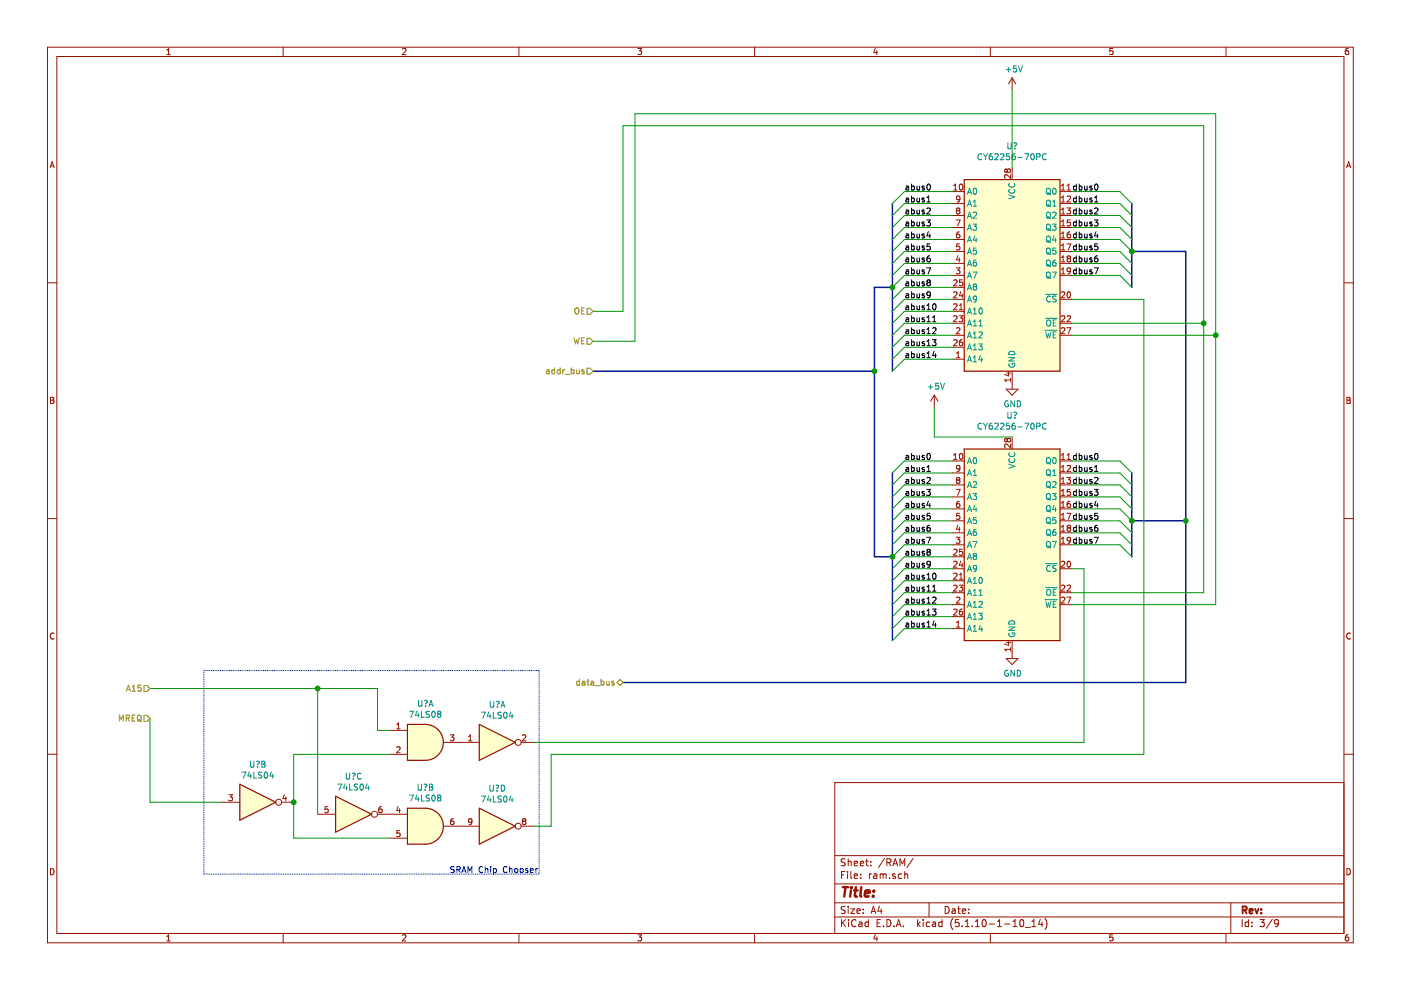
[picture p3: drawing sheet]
<svg xmlns="http://www.w3.org/2000/svg" width="297mm" height="210mm" viewBox="0 0 297 210" stroke-linecap="round" stroke-linejoin="round" font-family="sans-serif">
<path d="M.1 0h297v209.9h-297z" fill-rule="evenodd" fill="#fff" stroke="#fff" stroke-width=".21"/>
<g fill="none" stroke="#981200" stroke-width=".21">
<path d="M10.1 10h276.8v189.9h-276.8zM12.1 12h272.8v185.9h-272.8zM35.4 11.6h.7M35.4 10.6l.3-.3v1.3M60 10v2M85.3 10.4l.5-.1 .3 .3-.8 1h.8M110 10v2M135.3 10.3h.7l-.4 .5 .4 .1v.5l-.2 .2-.5-.2M160 10v2M185.6 10.2l-.3 .9h.8M185.9 10.7v.9M210 10v2"/>
<path d="M214.6 16.5v2.5M214.6 16.5l-.8 1.3M214.6 16.5l.8 1.3M235.9 10.3h-.6v.6l.6-.1v.6l-.1 .2-.5-.2M259.9 10v2M285.9 10.3h-.4l-.2 .3-.1 .7 .3 .3 .4-.2v-.6h-.4l-.3 .2M10.6 35.6l.5-1.3 .4 1.3M10.7 35.2h.7M202.2 39.4l.4-.4v1.3M203.5 39.1l.2-.1a.67 .67 0 0 1 .5 .7 .67 .67 0 0 1-.5 .6l-.3-.5zM213.6 36.1l.2-.3h.2l.3 .3-.1 .3-.2 .2-.3-.1-.1-.2M213.6 36.1l-.3-.3-.3 .3 .1 .4h.3l.2-.2"/>
<path d="M213.6 36.1v.2M214.3 37v.8l-1-.8-.3 .3 .1 .5M214.6 35.5v2.6M225 39.4l.4-.4v1.3M226.2 39.4l.4-.4v1.3M285.5 35.6l.4-1.3 .5 1.3M285.6 35.2h.6M10.1 60h2M201.9 40.6h2.5M201.9 43.2h2.5M201.9 45.7h2.5M201.9 48.2h2.5"/>
<path d="M201.9 50.8h2.5M201.9 53.3h2.5M201.9 55.9h2.5M201.9 58.4h2.5M202.2 40.3h.7M202.2 59.5l.5-.2 .2 .4-.8 .9h.8M202.7 46.6h.9l-.6 1.3M202.7 56.8h.8l-.4 .5 .3 .1 .1 .4-.2 .3-.6-.2M203 44.7l-.2 .2v.2l.2 .3 .4-.1 .1-.2v-.2l-.2-.2M203 44.7l-.2-.3 .2-.3h.3l.2 .3-.2 .3M203 44.7h.3M203.1 54.2l-.3 .9h.8"/>
<path d="M203.4 54.7v.8M203.4 49.2h-.2a.79 .79 0 0 0-.2 1.2h.4l.1-.5-.2-.2h-.3l-.2 .2M203.4 51.7h-.5l-.1 .6 .5-.1 .2 .3v.3l-.2 .2-.5-.1M203.5 42.1l-.2 .2h-.4l-.1-.2 .1-.4 .4-.1 .2 .2-.2 .9-.4 .1M204.1 59.3h-.7v.6l.5-.1 .2 .3v.3l-.2 .2-.5-.1M224.7 40.6h2.6M224.7 43.2h2.6M224.7 45.7h2.6M224.7 48.2h2.6M224.7 50.8h2.6M224.7 53.3h2.6M224.7 55.9h2.6"/>
<path d="M224.7 58.4h2.6M225 40.3h.8M225 41.9l.4-.3v1.2M225 44.5l.4-.4v1.3M225 47l.4-.4v1.3M225 49.5l.4-.3v1.2M225 52.1l.4-.4v1.3M225 54.6l.4-.3v1.2M225 57.1l.4-.3v1.3M225 42.8h.8M225 45.4h.8M225 47.9h.8"/>
<path d="M225 50.4h.8M225 53h.8M225 55.5h.8M225 58.1h.8M226.2 44.1h.8l-.4 .5 .3 .1 .1 .4-.3 .3-.5-.2M226.2 51.7h.8l-.5 1.3M226.2 40.3h.8M226.2 41.7l.5-.1 .3 .3-.8 .9h.8M226.5 54.8l-.3-.2 .3-.3h.2l.3 .2-.3 .3M226.5 54.8l-.3 .2 .1 .4 .2 .1h.4l.1-.2v-.3l-.3-.2M226.5 54.8h.2M226.9 49.2l-.5 .1-.2 .4 .1 .6 .6 .1 .1-.2-.1-.5h-.4l-.3 .2"/>
<path d="M226.9 46.6h-.6l-.1 .6 .5-.1 .3 .3v.3l-.3 .2-.5-.1M227 57.4l-.3 .2-.3-.1-.1-.6 .4-.1 .3 .2-.1 .8-.2 .2-.3 .1M284.9 60h2M201.9 76.2h2.5M201.9 71.1h2.5M201.9 63.5h2.5M201.9 66h2.5M201.9 68.5h2.5M201.9 60.9h2.5M201.9 73.6h2.5M202.2 62l.5-.1 .2 .3-.8 .9h.8M202.2 64.5l.5-.1 .2 .4-.8 .9h.8"/>
<path d="M202.2 67.1l.5-.2 .2 .4-.8 .9h.8M202.2 72.2l.5-.2 .2 .4-.8 .9h.8M202.8 75.8h.7M202.8 74.9l.4-.3v1.2M202.8 69.6l.5-.1 .2 .3-.8 1h.8M203.3 66.9h.8l-.4 .5 .4 .2v.4l-.2 .2-.6-.1M203.4 65.7h.7M203.4 64.8l.4-.4v1.3M203.7 61.8l-.3 .9h.8M204 62.3v.8M204 72l-.4 .2-.2 .4v.6h.6l.1-.1-.1-.5-.3-.1-.3 .3M213.4 79.1h.9"/>
<path d="M213.8 78.9v.8l-.9-.3M214.6 78.7v3.8M224.7 71.1h2.6M224.7 63.5h2.6M224.7 68.5h2.6M225 69.6l.5-.1 .3 .3-.8 1h.8M225 62l.5-.1 .3 .3-.8 .9h.8M225 67.1l.5-.2 .3 .4-.8 .9h.8M226.2 69.5h.8l-.5 1.3M226.2 67.1l.5-.2 .3 .4-.8 .9h.8M226.4 62l.2-.1a.67 .67 0 0 1 .4 .6 .67 .67 0 0 1-.4 .6l-.4-.4zM10.7 84.2h.4l.3 .3-.3 .3 .3 .3-.2 .4h-.5z"/>
<path d="M10.7 84.8h.4M198.1 83.8l-.8 1.2M198.1 83.8v2.5M198.1 83.8l.8 1.2M201.9 97.7h2.5M202.2 96.5l.4-.4v1.3M202.2 97.4h.7M203.5 99.2l-.2 .3-.4-.1-.1-.2 .1-.4 .4-.1 .2 .2-.2 .9-.4 .2M203.6 96.2l.1-.1a.67 .67 0 0 1 .5 .7 .67 .67 0 0 1-.5 .6 .83 .83 0 0 1-.1-1.2zM213.3 82.5h2.6l-1.3 1.3zM213.6 93.2l.2-.3h.2l.3 .3-.1 .4-.2 .1-.3-.1-.1-.2M213.6 93.2l-.3-.3-.3 .3 .1 .4h.3l.2-.2"/>
<path d="M213.6 93.2v.2M214.3 80.2v.7M214.3 94.2v.7l-1-.7-.3 .2 .1 .5M214.3 80.6h-1.3l.3 .3M214.6 92.7v2.5M224.7 97.7h2.6M225 96.5l.4-.4v1.3M225 99l.4-.3v1.3M225 97.4h.8M225 100h.8M226.2 96.5l.4-.4v1.3M226.2 98.8l.5-.1 .3 .3-.8 1h.8"/>
<path d="M226.2 97.4h.8M285.6 84.2h.4l.3 .3-.3 .3 .3 .3-.2 .4h-.5zM285.6 84.8h.4M10.1 110h2M201.9 100.3h2.5M201.9 102.8h2.5M201.9 105.4h2.5M201.9 107.9h2.5M201.9 110.4h2.5M201.9 113h2.5M201.9 115.5h2.5M201.9 118.1h2.5"/>
<path d="M202.2 116.6l.5-.1 .2 .3-.8 .9h.8M202.2 119.1l.5-.1 .2 .3-.8 1h.8M202.7 113.9h.8l-.4 .5 .3 .1 .1 .5-.2 .2-.6-.1M202.7 103.8h.9l-.6 1.2M203 101.8l-.2-.3 .2-.3h.3l.2 .3-.2 .3M203 101.8l-.2 .2v.3l.2 .2 .4-.1 .1-.1v-.3l-.2-.2M203 101.8h.3M203.1 111.3l-.3 .9h.8M203.4 111.8v.8M203.4 106.3h-.2a.79 .79 0 0 0-.2 1.3l.4-.1 .1-.5-.2-.2h-.3l-.2 .2M203.4 108.8h-.5l-.1 .6 .5-.1 .2 .3v.3l-.2 .2-.5-.1M203.7 118.9l-.3 .9h.8"/>
<path d="M204 119.4v.9M204.1 116.5h-.7v.6l.5-.2 .2 .3v.3l-.2 .2-.5-.1M224.7 100.3h2.6M224.7 102.8h2.6M224.7 105.4h2.6M224.7 107.9h2.6M224.7 110.4h2.6M224.7 113h2.6M224.7 115.5h2.6M225 101.6l.4-.4v1.3M225 104.1l.4-.3v1.2M225 106.7l.4-.4v1.3"/>
<path d="M225 109.2l.4-.4v1.3M225 111.7l.4-.3v1.2M225 114.3l.4-.4v1.3M225 119.1l.5-.1 .3 .3-.8 1h.8M225 102.5h.8M225 105h.8M225 107.6h.8M225 110.1h.8M225 112.6h.8M225 115.2h.8M226.2 101.2h.8l-.4 .5 .3 .1 .1 .5-.3 .2-.5-.1M226.2 108.8h.8l-.5 1.3"/>
<path d="M226.4 119.1l.2-.1a.67 .67 0 0 1 .4 .6 .67 .67 0 0 1-.4 .7l-.4-.5zM226.5 111.9l-.3-.2 .3-.3h.2l.3 .2-.3 .3M226.5 111.9l-.3 .3 .1 .3 .2 .1h.4l.1-.2v-.2l-.3-.3M226.5 111.9h.2M226.9 106.3l-.5 .1-.2 .5 .1 .5 .6 .1 .1-.2-.1-.4-.4-.1-.3 .2M226.9 103.8h-.6l-.1 .6 .5-.2 .3 .3v.3l-.3 .2-.5-.1M227 114.5l-.3 .2-.3-.1-.1-.6 .4-.1 .3 .3-.1 .7-.2 .2-.3 .1M284.9 110h2M11.4 134.3a.58 .58 0 0 0-.8 .6 .58 .58 0 0 0 .8 .5M201.9 133.3h2.5M201.9 128.2h2.5M201.9 120.6h2.5"/>
<path d="M201.9 123.1h2.5M201.9 125.7h2.5M201.9 130.7h2.5M202.2 121.7l.5-.2 .2 .4-.8 .9h.8M202.2 124.2l.5-.1 .2 .3-.8 .9h.8M202.2 129.3l.5-.2 .2 .4-.8 .9h.8M202.8 132l.4-.3v1.3M202.8 126.7l.5-.1 .2 .4-.8 .9h.8M202.8 133h.7M203.3 124.1h.8l-.4 .5 .4 .1v.4l-.2 .2-.6-.1M203.4 121.9l.4-.4v1.3M203.4 122.8h.7"/>
<path d="M204 129.1l-.4 .2-.2 .4v.6l.6 .1 .1-.2-.1-.5-.3-.1-.3 .3M213.3 139.6h2.6l-1.3 1.3zM213.4 136.2h.9M213.8 136.1v.7l-.9-.3M214.3 137.3v.8M214.3 137.7h-1.3l.3 .4M214.6 135.8v3.8M224.7 128.2h2.6M224.7 120.6h2.6M224.7 125.7h2.6M225 124.2l.5-.1 .3 .3-.8 .9h.8M225 126.7l.5-.1 .3 .4-.8 .9h.8"/>
<path d="M226.2 126.6h.8l-.5 1.3M226.2 124.2l.5-.1 .3 .3-.8 .9h.8M286.3 134.3a.58 .58 0 0 0-.8 .6 .58 .58 0 0 0 .8 .5M10.1 159.9h2M82.6 159.9h3.8M82.6 154.9h3.8M84.1 158.5l.5-.2 .2 .4-.7 .9h.7M84.1 154.5h.7M84.1 153.6l.4-.3v1.2M94 157.4h7.6M95.5 155.8h.8l-.5 .5 .4 .1 .1 .4-.3 .3-.5-.2M99.3 157.1h.8"/>
<path d="M99.3 156.2l.4-.4v1.3M110.5 157.4h2.5M110.8 155.9l.4-.1 .3 .4-.8 .9h.8M284.9 159.9h2M47 170.1h3.8M48.5 168.5h.8l-.4 .5 .3 .1 .1 .4-.3 .3-.5-.2M59.7 170.1h2.6M60.3 168.4l-.3 .9h.8M60.6 168.9v.9M67.3 172.6h3.9M69.5 171h-.6v.6l.5-.1 .2 .3v.3l-.2 .2-.5-.1M80 172.6h6.4"/>
<path d="M80.9 171h-.2a.79 .79 0 0 0-.2 1.3h.4l.1-.5-.2-.3h-.3l-.2 .3M82.6 177.7h3.8M84.4 171l-.3 .9h.8M84.7 171.5v.8M84.8 176.1h-.6l-.1 .6 .5-.1 .2 .2v.4l-.2 .2-.5-.1M94 175.2h7.6M96.1 173.6h-.2a.79 .79 0 0 0-.1 1.2h.3l.2-.5-.3-.2h-.2l-.3 .2M100.1 174.1l-.3 .3-.3-.1-.2-.2 .1-.4 .4-.1 .3 .2-.2 .9-.4 .1M110.5 175.2h2.5M111 174.1l-.2-.2 .2-.3h.2l.3 .2-.3 .3M111 174.1l-.2 .3v.2l.2 .2h.4l.1-.2v-.2l-.3-.3M111 174.1h.2"/>
<path d="M284.9 165.9h-107.9v32M10.7 184.2a.65 .65 0 0 1 .8 .6 .65 .65 0 0 1-.8 .7zM35.4 198.6l.3-.4v1.3M35.4 199.5h.7M60 197.9v2M85.3 198.3l.5-.1 .3 .4-.8 .9h.8M110 197.9v2M135.3 198.2h.7l-.4 .5 .4 .1v.6l-.2 .1-.5-.1M160 197.9v2M177 194.4h107.9M177 191.4h107.9M177 187.4h107.9"/>
<path d="M177 181.4h107.9M178.4 185.5h.5M178.4 195v1.5M178.6 195.6l.7 .9M179.1 184.8h-.7v1.5M179.2 192.3l-.6-.1-.3 .3 .2 .3 .6 .3v.5l-.2 .1-.6-.1M179.2 182.2l-.6-.1-.3 .3 .2 .3 .6 .3v.4l-.2 .2-.6-.1M179.3 195l-.9 .8M179.7 184.8v.1M179.7 185.3v1M179.8 182.1v1.5M179.8 192.2v.1"/>
<path d="M179.8 192.7v1M179.8 182.7l.2-.1 .4 .1 .1 .9M179.9 195v.1M179.9 195.5v1M180.4 192.7h.8l-.8 1h.8M180.4 184.8v1.3l.2 .2M181.1 185.8l.7-.2v-.2l-.5-.1-.2 .2 .1 .7h.6M181.1 183.1l.7-.2v-.2l-.5-.1-.2 .2 .1 .7h.6M181.5 195.1a.59 .59 0 0 0-.8 0 .59 .59 0 0 0-.2 .7 .56 .56 0 0 0 .3 .6 .56 .56 0 0 0 .7-.1M181.7 193.2l.7-.2-.1-.2-.4-.1-.2 .2 .1 .7h.5M182.1 195.6h.6l.1 .9M182.4 183.1l.7-.2-.1-.2-.4-.1-.2 .2 .1 .7h.5"/>
<path d="M182.5 186.1v.2M182.5 185.4v.1M182.8 195.8l-.5 .1-.3 .2 .3 .4 .5-.1M183 193.6v.1M183 192.8v.1M183.5 182.6h.6M183.7 182.1v1.3l.4 .2M184.1 195.6l-.4-.1-.3 .3 .1 .5 .2 .2 .4-.1M184.1 195v1.5M184.3 185.3v1M184.6 183.4v.2M184.6 182.7v.1"/>
<path d="M184.7 193.7l.5-1.5 .5 1.5M184.8 185.3l-.5 .3M184.8 193.2h.8M185.2 185.4h.6l.1 .9M185.6 198.1l-.3 1h.8M185.9 198.6v.9M185.9 185.6l-.5 .1-.2 .2 .2 .4 .5-.1M186 195.7h.5M186.5 192.1l-.4 1.1h.9M186.6 185.4l.4-.1 .3 .2M186.6 185.3v1M186.7 195h-.7v1.5h.7"/>
<path d="M186.8 192.7v1M187.3 185.5l.2-.2 .3 .1 .1 .9M187.3 185.5v.8M187.3 196.3v.2M187.5 182l-1.2 1.9M188 195a.76 .76 0 0 1 .9 .7 .76 .76 0 0 1-.9 .8zM188 182.9l.7-.1 .2-.2-.1-.4-.2-.1h-.6v1.5M188.4 182.9l.5 .7M188.6 186.1v.2M189.3 183.6l.5-1.5 .5 1.5M189.5 183.1h.7M189.5 196.3v.2"/>
<path d="M189.8 185.4l-.3-.1-.2 .2v.2l.5 .1v.4h-.5M190 196.5l.5-1.5 .5 1.5M190.2 196h.7M190.8 183.6v-1.5l.5 1 .5-1v1.5M191.2 185.4l-.4-.1-.3 .3v.5l.3 .2 .4-.1M191.5 196.3v.2M191.8 185.4l.2-.1 .4 .1 .1 .9M191.8 184.8v1.5M193.6 182l-1.3 1.9M194.5 195v1.5M194.7 195.9l.4 .6M195.1 195.5l-.6 .5"/>
<path d="M195.7 195v.1M195.7 195.5v1M197 191.4v3M197.1 195.6l-.4-.1-.3 .3v.5l.3 .2 .4-.1M197.7 195.6h.6l.1 .9M198.4 195.8l-.7 .3 .2 .4 .5-.1M199.7 195.6l-.4-.1-.3 .3 .1 .5 .2 .2 .4-.1M199.7 195v1.5M200.4 192.2a.75 .75 0 0 1 .8 .7 .75 .75 0 0 1-.8 .8zM201.9 192.8h.6v.9M202 194.8a1.71 1.71 0 0 0 0 2.3M202.5 193l-.5 .1-.2 .2 .2 .4 .5-.1"/>
<path d="M203 192.7h.6M203.2 192.2v1.3l.4 .2M203.3 195h-.7l-.1 .7 .7-.1 .2 .2-.1 .5-.2 .2-.6-.2M204 196.3v.2M204 193.2l.7-.2v-.2l-.5-.1-.2 .2 .1 .7h.6M204.6 196.5h.9M204.6 195.4l.5-.4v1.5M205.4 193.6v.1M205.4 192.8v.1M206.1 196.3v.2M206.8 196.5h.8M206.8 195.4l.4-.4v1.5"/>
<path d="M208.4 195.1l.2-.1a.8 .8 0 0 1 .5 .7 .8 .8 0 0 1-.5 .8 1 1 0 0 1-.2-1.4zM209.7 195.9h1.2M210 197.9v2M211.5 196.5h.9M211.5 195.4l.4-.4v1.5M213 195.9h1.1M214.8 196.5h.8M214.8 195.4l.4-.4v1.5M216.3 195.1l.4-.1a.85 .85 0 0 1-.1 1.5l-.3-.2-.1-.4zM217.4 196.6h1.1M218.8 196.5h.8M218.8 195.4l.4-.4v1.5"/>
<path d="M220.6 194.9l-.4 1.1h.9M220.9 195.5v1M221.5 194.8a1.71 1.71 0 0 1 0 2.3M235.9 198.2h-.6v.6l.6-.1v.7l-.1 .1-.5-.1M259.9 197.9v2M261 191.4v6.5M263.4 195v1.5M264.7 195.6l-.4-.1-.3 .3 .1 .6h.6M264.7 195v1.5M265.4 196.3v.2M265.4 195.6v.1M267.1 195h1l-.5 .6 .4 .1v.6l-.2 .2-.7-.2"/>
<path d="M269.8 194.9l-1.3 1.9M271.1 195.6l-.3 .3-.5-.1-.1-.2v-.3l.3-.3h.3l.3 .3a1.01 1.01 0 0 1-.5 1.2h-.3M285.6 184.2a.65 .65 0 0 1 .7 .6 .65 .65 0 0 1-.7 .7zM285.9 198.2h-.4l-.2 .3-.1 .7 .3 .3 .4-.1v-.7h-.4l-.3 .2"/>
<circle cx="109.9" cy="157.4" r=".63"/>
<circle cx="59.1" cy="170.1" r=".63"/>
<circle cx="79.4" cy="172.6" r=".63"/>
<circle cx="109.9" cy="175.2" r=".63"/>
</g>
<path d="M263.5 193l.7-.1 .1-.2v-.4l-.3-.1h-.5v1.5M263.8 193l.5 .7M264.9 193.2l.7-.2-.1-.2-.4-.1-.2 .2 .1 .7h.5M266.1 192.7l.4 1 .3-1M267.4 193.6v.1M267.4 192.8v.1" fill="none" stroke="#981200" stroke-width=".38"/>
<path d="M178.7 188.1h1.1M179.3 188.1l-.3 2M180.4 188.8l-.2 1.3M180.5 188.1v.2M180.5 188.1l.1 .1-.1 .1M181.1 188.8h.7M181.5 188.1l-.3 1.7 .1 .2 .4 .1M182.6 188.1l-.2 1.7 .2 .3M183.4 189.4l1-.2-.1-.3h-.7l-.3 .9 .3 .3 .6-.1M185.1 189.9v.2M185.3 188.9l.1 .1-.2 .1M185.3 188.9l-.1 .2" fill="none" stroke="#981200" stroke-width=".51"/>
<g fill="#fffecd" stroke="#fffecd" stroke-width=".25">
<path d="M50.8 166.3l7.7 3.8-7.7 3.8z"/>
<path d="M101.6 171.4l7.6 3.8-7.6 3.8z"/>
<path d="M71.2 168.8l7.6 3.8-7.6 3.8z"/>
<path d="M101.6 153.6l7.6 3.8-7.6 3.8z"/>
<path d="M204.4 38.1h20.3v40.6h-20.3z" fill-rule="evenodd"/>
<path d="M90.2 153.6a3.8 3.8 0 0 1 3.8 3.8 3.8 3.8 0 0 1-3.8 3.8z" fill-rule="evenodd"/>
<path d="M86.4 153.6h3.8v7.6h-3.8z" fill-rule="evenodd"/>
<path d="M90.2 171.4a3.8 3.8 0 0 1 3.8 3.8 3.8 3.8 0 0 1-3.8 3.8z" fill-rule="evenodd"/>
<path d="M86.4 171.4h3.8v7.6h-3.8z" fill-rule="evenodd"/>
<path d="M204.4 95.2h20.3v40.6h-20.3z" fill-rule="evenodd"/>
</g>
<path d="M204.4 38.1h20.3v40.6h-20.3zM204.4 95.2h20.3v40.6h-20.3zM86.4 153.6h3.8a3.8 3.8 0 0 1 3.8 3.8 3.8 3.8 0 0 1-3.8 3.8h-3.8zM101.6 153.6l7.6 3.8-7.6 3.8zM50.8 166.3l7.7 3.8-7.7 3.8zM71.2 168.8l7.6 3.8-7.6 3.8zM86.4 171.4h3.8a3.8 3.8 0 0 1 3.8 3.8 3.8 3.8 0 0 1-3.8 3.8h-3.8zM101.6 171.4l7.6 3.8-7.6 3.8z" fill="none" stroke="#981200" stroke-width=".25"/>
<g fill="none" stroke="#009596" stroke-width=".21">
<path d="M213.3 14.8h1M213.8 14.3v1M215.5 14h-.6l-.1 .6 .2-.1h.5v.6l-.2 .2-.5-.2M215.9 14l.4 1.3 .5-1.3M208.1 32.7a.56 .56 0 0 0-.7 .5 .56 .56 0 0 0 .7 .5M208.5 32.6l.4 .7M208.9 33.3v.6M209.4 32.6l-.5 .7M210.3 32.6l-.4 .1-.2 .5 .1 .5 .5 .1v-.6l-.4-.1-.2 .2M210.9 32.7l.5-.1 .2 .4-.7 .9h.7M212.1 32.7l.5-.1 .3 .4-.8 .9h.8M213.7 30.3v1l.2 .3 .4-.1 .1-.2v-1"/>
<path d="M214 38.9a.56 .56 0 0 0 .5 .8 .56 .56 0 0 0 .5-.8M214 32.6h-.6l-.1 .6 .2-.1 .5 .1v.5l-.2 .2-.5-.2M214.9 30.4l.5-.1a.43 .43 0 0 1-.2 .7v.1M215.2 32.6h-.3a.79 .79 0 0 0-.1 1.3l.4-.2v-.5l-.4-.1-.3 .2M215.2 31.4v.2M215.8 33.4h1M217.3 32.6h.8l-.5 1.3M218.7 32.7l.1-.1a.67 .67 0 0 1 .5 .6 .67 .67 0 0 1-.5 .7l-.3-.5zM219.8 33.3l.7-.1v-.5l-.7-.1v1.3M221.8 32.7a.56 .56 0 0 0-.8 .5 .56 .56 0 0 0 .8 .5M205.1 41.2l.5-1.3 .4 1.3M205.1 58.9l.5-1.2 .4 1.2"/>
<path d="M205.1 56.4l.5-1.3 .4 1.3M205.1 53.9l.5-1.3 .4 1.3M205.1 51.3l.5-1.2 .4 1.2M205.1 48.8l.5-1.3 .4 1.3M205.1 46.3l.5-1.3 .4 1.3M205.1 43.7l.5-1.3 .4 1.3M205.3 40.8h.6M205.3 58.6h.6M205.3 56.1h.6M205.3 53.5h.6M205.3 51h.6M205.3 48.4h.6"/>
<path d="M205.3 45.9h.6M205.3 43.4h.6M206.3 47.5h.8l-.5 .5 .4 .1v.6h-.7M206.3 57.7h.8l-.5 1.2M206.3 42.8l.4-.4v1.3M206.3 45.1l.5-.1 .3 .3-.8 1h.8M206.3 43.7h.8M206.5 40l.1-.1a.69 .69 0 0 1 .5 .6 .69 .69 0 0 1-.5 .7l-.3-.5zM206.6 50l-.3 .9h.8M207 55.1l-.4 .1-.3 .5 .1 .6 .6 .1v-.7l-.4-.1-.3 .3M207 50.5v.8M207 52.6h-.6l-.1 .6 .2-.1 .5 .1v.5l-.2 .2-.5-.2"/>
<path d="M213.9 41.3l1.3 .4-1.3 .5M214 40.2a.56 .56 0 0 0 .5 .8 .56 .56 0 0 0 .5-.8M221.9 40.1l.3-.2a.44 .44 0 0 1 .5 .4l-.1 .7-.4 .2-.3-.2zM221.9 42.6l.3-.2a.44 .44 0 0 1 .5 .5l-.1 .6-.4 .2-.3-.2zM221.9 45.2l.3-.2a.44 .44 0 0 1 .5 .4l-.1 .7-.4 .2-.3-.2zM221.9 47.7l.3-.2a.44 .44 0 0 1 .5 .5l-.1 .6-.4 .2-.3-.2zM221.9 50.2l.3-.1a.44 .44 0 0 1 .5 .4l-.1 .7-.4 .1-.3-.1zM221.9 52.8l.3-.2a.44 .44 0 0 1 .5 .4l-.1 .7-.4 .2-.3-.2zM221.9 55.3l.3-.2a.44 .44 0 0 1 .5 .5l-.1 .6-.4 .2-.3-.2zM221.9 57.9l.3-.2a.44 .44 0 0 1 .5 .4l-.1 .7-.4 .1-.3-.1zM222.1 40.9l.7 .4M222.1 43.4l.7 .4"/>
<path d="M222.1 46l.7 .4M222.1 48.5l.7 .4M222.1 51l.7 .5M222.1 53.6l.7 .4M222.1 56.1l.7 .4M222.1 58.6l.7 .5M223.1 47.5h.8l-.4 .5 .4 .1v.6l-.2 .1-.6-.1M223.1 57.7h.9l-.6 1.2M223.2 45.1l.5-.1 .2 .3-.8 1h.8M223.2 43.7h.7M223.2 42.8l.4-.4v1.3M223.3 40l.2-.1a.67 .67 0 0 1 .4 .6 .67 .67 0 0 1-.4 .7l-.3-.5z"/>
<path d="M223.5 50l-.3 .9h.8M223.8 55.1h-.2a.79 .79 0 0 0-.2 1.3l.5-.1v-.5l-.5-.2-.2 .3M223.8 50.5v.8M223.9 52.6h-.6l-.1 .6 .2-.1 .5 .1v.5l-.2 .2-.5-.2M205.1 76.7l.5-1.2 .4 1.2M205.1 71.6l.5-1.2 .4 1.2M205.1 66.6l.5-1.3 .4 1.3M205.1 69.1l.5-1.3 .4 1.3M205.1 64l.5-1.2 .4 1.2M205.1 61.5l.5-1.3 .4 1.3M205.1 74.2l.5-1.3 .4 1.3M205.3 76.4h.6"/>
<path d="M205.3 71.3h.6M205.3 66.2h.6M205.3 68.7h.6M205.3 63.7h.6M205.3 61.1h.6M205.3 73.8h.6M206.3 76.7h.8M206.3 65.7l.4-.4v1.3M206.3 68.2l.4-.4v1.3M206.3 70.7l.4-.3v1.2M206.3 73.3l.4-.4v1.3M206.3 75.8l.4-.3v1.2"/>
<path d="M206.3 71.6h.8M206.3 66.6h.8M206.3 69.1h.8M206.3 74.2h.8M206.6 60.8l-.3-.3 .3-.3 .4 .1v.4l-.2 .1M206.6 60.8l-.3 .2v.3l.3 .2 .4-.1 .1-.1-.1-.4-.2-.1M206.6 60.8h.2M207.1 63.3l-.3 .2h-.3l-.1-.6 .4-.1 .3 .2-.1 .7-.2 .3h-.3M207.5 72.9h.8l-.5 .5 .4 .1v.6l-.2 .1-.5-.1M207.6 70.5l.4-.1 .3 .3-.8 .9h.8M207.6 69.1h.7M207.6 68.2l.3-.4v1.3"/>
<path d="M207.7 65.4l.1-.1a.67 .67 0 0 1 .5 .6 .67 .67 0 0 1-.5 .7l-.2-.5zM207.8 75.4l-.2 .9h.7M208.1 75.9v.8M213.9 75.8h1.3l-1.3 .7h1.3M214 77.1a.57 .57 0 0 0 .5 .8 .57 .57 0 0 0 .5-.8h-.4v.2M214.1 74.6a.67 .67 0 0 1 .7-.1 .67 .67 0 0 1 .4 .7h-1.3zM221.5 70h2.7M221.7 62.4h2.5M221.7 67.5h2.5M221.7 70.4l.3 1.2 .3-.9 .2 .9 .3-1.2M222 68l.2-.2a.45 .45 0 0 1 .6 .5l-.2 .8h-.5a.92 .92 0 0 1-.1-1.1zM222.7 62.9a.56 .56 0 0 0-.8 .5 .56 .56 0 0 0 .8 .5"/>
<path d="M223.3 68.4h.4M223.3 71h.4M223.9 62.8h-.5l-.2 .2 .1 .3 .6 .2v.4l-.7 .1M223.9 70.4h-.6v1.2h.6M223.9 67.8h-.6v1.3h.6M196.8 82.1h1M197.3 81.6v.9M199 81.3h-.6l-.1 .6 .2-.2 .5 .1v.6l-.2 .1-.5-.1M199.4 81.3l.4 1.2 .5-1.2M205.1 98.3l.5-1.3 .4 1.3M205.3 97.9h.6M206.3 99.9l.4-.3v1.2"/>
<path d="M206.5 97.2l.1-.2a.69 .69 0 0 1 .5 .7 .69 .69 0 0 1-.5 .6l-.3-.5zM208.1 89.8a.56 .56 0 0 0-.7 .6 .56 .56 0 0 0 .7 .5M208.5 89.7l.4 .7M208.9 90.4v.6M209.4 89.7l-.5 .7M210.3 89.7l-.4 .1-.2 .5 .1 .6h.5v-.6l-.4-.1-.2 .3M210.9 89.8l.5-.1 .2 .4-.7 .9h.7M212.1 89.8l.5-.1 .3 .4-.8 .9h.8M213.7 87.4v1l.2 .3 .4-.1 .1-.2v-1M213.7 85a.59 .59 0 0 0-.7 .6 .59 .59 0 0 0 .7 .6l.1-.5h-.2M213.9 98.4l1.3 .5-1.3 .4M214 96a.56 .56 0 0 0 .5 .8 .56 .56 0 0 0 .5-.8"/>
<path d="M214 97.3a.56 .56 0 0 0 .5 .8 .56 .56 0 0 0 .5-.8M214 89.7h-.6l-.1 .6 .2-.1 .5 .1v.6l-.2 .1-.5-.1M214.9 87.5l.5-.1a.43 .43 0 0 1-.2 .7v.1M215.1 85v1.2l-.8-1.2v1.2M215.2 89.7h-.3a.79 .79 0 0 0-.1 1.3l.4-.1v-.6l-.4-.1-.3 .3M215.2 88.6v.1M215.7 85a.64 .64 0 0 1 .7 .6 .64 .64 0 0 1-.7 .6zM215.8 90.5h1M217.3 89.7h.8l-.5 1.3M218.7 89.8l.1-.1a.67 .67 0 0 1 .5 .7 .67 .67 0 0 1-.5 .6l-.3-.5zM219.8 90.4l.7-.1v-.5l-.7-.1v1.3M221.8 89.8a.56 .56 0 0 0-.8 .6 .56 .56 0 0 0 .8 .5"/>
<path d="M221.9 97.2l.3-.2a.44 .44 0 0 1 .5 .5l-.1 .6-.4 .2-.3-.2zM221.9 99.7l.3-.1a.44 .44 0 0 1 .5 .4l-.1 .7-.4 .1-.3-.1zM222.1 98l.7 .4M223.2 99.9l.4-.3v1.2M223.3 97.2l.2-.2a.67 .67 0 0 1 .4 .7 .67 .67 0 0 1-.4 .6l-.3-.5zM205.1 118.6l.5-1.3 .4 1.3M205.1 116.1l.5-1.3 .4 1.3M205.1 113.5l.5-1.2 .4 1.2M205.1 111l.5-1.3 .4 1.3M205.1 108.5l.5-1.3 .4 1.3M205.1 105.9l.5-1.3 .4 1.3M205.1 103.4l.5-1.3 .4 1.3"/>
<path d="M205.1 100.8l.5-1.2 .4 1.2M205.3 105.6h.6M205.3 118.3h.6M205.3 115.7h.6M205.3 113.2h.6M205.3 110.6h.6M205.3 108.1h.6M205.3 103h.6M205.3 100.5h.6M206.3 104.6h.8l-.5 .5 .4 .2v.6l-.7-.1M206.3 114.8h.8l-.5 1.3M206.3 102.2l.5-.1 .3 .4-.8 .9h.8"/>
<path d="M206.3 100.8h.8M206.6 117.9l-.3-.3 .3-.3 .4 .2v.3l-.2 .1M206.6 117.9l-.3 .2v.3l.3 .2h.4l.1-.2-.1-.4-.2-.1M206.6 117.9h.2M206.6 107.1l-.3 .9h.8M207 112.3h-.4l-.3 .5 .1 .6 .6 .1v-.7l-.4-.1-.3 .3M207 107.6v.9M207 109.7h-.6l-.1 .6 .2-.1 .5 .1v.6l-.2 .1-.5-.1M221.7 119.5h2.5M221.9 102.3l.3-.2a.44 .44 0 0 1 .5 .4l-.1 .7-.4 .2-.3-.2zM221.9 104.8l.3-.2a.44 .44 0 0 1 .5 .5l-.1 .6-.4 .2-.3-.2zM221.9 107.4l.3-.2a.44 .44 0 0 1 .5 .4l-.1 .7-.4 .2-.3-.2z"/>
<path d="M221.9 109.9l.3-.2a.44 .44 0 0 1 .5 .5l-.1 .6-.4 .2-.3-.2zM221.9 112.4l.3-.1a.44 .44 0 0 1 .5 .4l-.1 .7-.4 .1-.3-.1zM221.9 115l.3-.2a.44 .44 0 0 1 .5 .4l-.1 .7-.4 .2-.3-.2zM222.1 100.5l.7 .5M222.1 103.1l.7 .4M222.1 105.6l.7 .4M222.1 108.2l.7 .4M222.1 110.7l.7 .4M222.1 113.2l.7 .5M222.1 115.8l.7 .4M223.1 104.6h.8l-.4 .5 .4 .2v.5l-.2 .1-.6-.1M223.1 114.8h.9l-.6 1.3"/>
<path d="M223.2 102.2l.5-.1 .2 .4-.8 .9h.8M223.2 100.8h.7M223.5 107.1l-.3 .9h.8M223.8 112.3h-.2a.79 .79 0 0 0-.2 1.2l.5-.1v-.5l-.5-.2-.2 .3M223.8 107.6v.9M223.9 109.7h-.6l-.1 .6 .2-.1 .5 .1v.6l-.2 .1-.5-.1M223.9 120l-.5-.1-.2 .2 .1 .3 .6 .3v.3l-.7 .1M205.1 133.8l.5-1.2 .4 1.2M205.1 128.8l.5-1.3 .4 1.3M205.1 123.7l.5-1.3 .4 1.3M205.1 126.2l.5-1.2 .4 1.2M205.1 121.1l.5-1.2 .4 1.2"/>
<path d="M205.1 131.3l.5-1.3 .4 1.3M205.3 133.5h.6M205.3 128.4h.6M205.3 123.3h.6M205.3 125.9h.6M205.3 120.8h.6M205.3 130.9h.6M206.3 122.8l.4-.4v1.3M206.3 125.3l.4-.3v1.2M206.3 127.9l.4-.4v1.3M206.3 130.4l.4-.4v1.3M206.3 132.9l.4-.3v1.2"/>
<path d="M206.3 133.8h.8M206.3 128.8h.8M206.3 123.7h.8M206.3 126.2h.8M206.3 131.3h.8M207.1 120.4l-.3 .3-.3-.1-.1-.6 .4-.1 .3 .2-.1 .7-.2 .3h-.3M207.5 130h.8l-.5 .5 .4 .1v.6l-.2 .1-.5-.1M207.6 127.6l.4-.1 .3 .4-.8 .9h.8M207.6 125.3l.3-.3v1.2M207.6 126.2h.7M207.7 122.5l.1-.1a.67 .67 0 0 1 .5 .7 .67 .67 0 0 1-.5 .6l-.2-.5zM207.8 132.5l-.2 .9h.7"/>
<path d="M208.1 133v.8M213.9 132.9h1.3l-1.3 .8h1.3M214 134.2a.57 .57 0 0 0 .5 .8 .57 .57 0 0 0 .5-.8h-.4v.3M214.1 131.7a.67 .67 0 0 1 .7-.1 .67 .67 0 0 1 .4 .7h-1.3zM221.5 127.1h2.7M221.7 124.6h2.5M221.7 127.5l.3 1.3 .3-.9 .2 .9 .3-1.3M222 125.1l.2-.1a.45 .45 0 0 1 .6 .4l-.2 .8h-.5a.92 .92 0 0 1-.1-1.1zM222.7 120a.56 .56 0 0 0-.8 .5 .56 .56 0 0 0 .8 .5M223.3 125.6h.4M223.3 128.1h.4M223.9 125h-.6v1.2h.6"/>
<path d="M223.9 127.5h-.6v1.3h.6M86.8 150.8h.9l-.6 1.3M88.4 150.8l-.3 .8h.8M88.7 151.2v.9M88.7 148.5v1l.3 .3 .3-.1 .2-.2v-1M89.4 150.8v1.3h.6M90 148.6l.4-.1a.43 .43 0 0 1-.2 .7v.1M90.2 149.6v.2M91 149.8l.4-1.3 .4 1.3M91.1 150.9l-.5-.1-.3 .3 .1 .3 .6 .2v.3l-.2 .2-.5-.1M91.1 149.4h.6M91.7 150.9l.1-.1a.67 .67 0 0 1 .5 .6 .67 .67 0 0 1-.5 .7l-.3-.5z"/>
<path d="M93 151.4l-.2-.3 .2-.3 .4 .1v.3l-.2 .2M93 151.4l-.2 .2v.2l.2 .3 .4-.1v-.5M93 151.4h.2M93.2 151.4h.2M93.4 151.4v.1M102.1 151h.8l-.5 1.3M103.6 151l-.3 .8h.8M103.9 151.4v.9M104 148.7v1l.2 .3 .4-.1 .1-.2v-1M104.6 151v1.3h.6M105.2 148.8l.5-.1a.43 .43 0 0 1-.2 .7v.1M105.5 149.8v.2"/>
<path d="M106.2 150l.4-1.3 .5 1.3M106.3 151.1l-.5-.1-.2 .3 .1 .3 .5 .2v.3l-.1 .2-.5-.1M106.3 149.6h.6M106.9 151.1l.2-.1a.67 .67 0 0 1 .4 .6 .67 .67 0 0 1-.4 .7l-.3-.5zM108.3 151l-.3 .8h.8M108.6 151.4v.9M213.7 142.2a.59 .59 0 0 0-.7 .5 .59 .59 0 0 0 .7 .6l.1-.5h-.2M215.1 142.1v1.3l-.8-1.3v1.3M215.7 142.1a.64 .64 0 0 1 .7 .6 .64 .64 0 0 1-.7 .7zM51.3 163.7h.8l-.5 1.3M52.9 163.6l-.4 .9h.8M53.1 161.4v1l.2 .3 .4-.1 .1-.2v-1"/>
<path d="M53.2 164.1v.9M53.8 163.7v1.3h.6M54.4 161.5l.4-.1a.43 .43 0 0 1-.2 .7v.1M54.6 162.5v.2M55.5 161.4l.6 .1 .1 .2-.3 .3 .4 .2-.2 .4-.6 .1zM55.5 163.8l-.5-.1-.2 .3 .1 .3 .6 .2v.3l-.2 .2-.5-.1M55.5 162h.4M56.1 163.8l.2-.1a.67 .67 0 0 1 .5 .6 .67 .67 0 0 1-.5 .7l-.3-.5zM57.5 163.6l-.3 .9h.8M57.8 164.1v.9M71.6 166.2h.8l-.5 1.3M73.2 166.2l-.3 .9h.7"/>
<path d="M73.4 163.9v1.1l.2 .2 .4-.1 .1-.1v-1.1M73.5 166.7v.8M74.1 166.2v1.3h.6M74.7 164l.4-.1a.43 .43 0 0 1-.2 .8M74.9 165.1v.1M75.8 166.3l-.5-.1-.2 .3 .1 .3 .6 .2v.4l-.2 .1h-.5M76.4 166.4l.2-.2a.67 .67 0 0 1 .5 .7 .67 .67 0 0 1-.5 .6l-.3-.5zM76.6 164.1a.56 .56 0 0 0-.8 0 .56 .56 0 0 0 0 .8l.4 .3 .4-.1M77.8 166.2l-.3 .9h.8M78.1 166.7v.8M86.8 168.6h.9l-.6 1.2M88.4 168.5l-.3 .9h.8"/>
<path d="M88.6 166.3v1l.3 .2h.4l.1-.2v-1M88.7 169v.8M89.4 168.6v1.2h.6M89.9 166.3h.4a.43 .43 0 0 1-.2 .7M90.1 167.4v.1M91.1 166.3l.6 .1v.2l-.2 .3 .3 .2-.1 .4h-.6zM91.1 168.6h-.5l-.3 .2 .1 .3 .6 .3v.3l-.2 .1h-.5M91.1 166.9h.4M91.7 168.7l.1-.1a.67 .67 0 0 1 .5 .6 .67 .67 0 0 1-.5 .6l-.3-.4zM93 169.1l-.2-.2 .2-.3 .4 .1v.3l-.2 .1M93 169.1l-.2 .3v.2l.2 .2h.4l.1-.2-.1-.4-.2-.1M93 169.1h.2"/>
<path d="M102.1 168.8h.8l-.5 1.2M103.6 168.7l-.3 .9h.8M103.9 166.5v1l.2 .2h.4l.1-.2v-1M103.9 169.2v.8M104.6 168.8v1.2h.6M105.1 166.5h.5a.43 .43 0 0 1-.2 .7v.1M105.4 167.6v.1M106.3 166.5a.64 .64 0 0 1 .7 .6 .64 .64 0 0 1-.7 .6zM106.3 168.9l-.5-.1-.2 .2 .1 .3 .5 .3v.3l-.1 .1h-.5M106.9 168.9l.2-.1a.67 .67 0 0 1 .4 .6 .67 .67 0 0 1-.4 .6l-.3-.4zM108.3 168.7l-.3 .9h.8M108.6 169.2v.8"/>
</g>
<path d="M43.2 142.2h71.1M114.3 142.2v43.1M43.2 185.3h71.1M43.2 185.3v-43.1" fill="none" stroke="#0327cd" stroke-width=".21" stroke-dasharray=".2 .2" stroke-linecap="butt"/>
<path d="M189.2 43.2v35.5M240 43.2v17.7M240 53.3h11.4v91.4h-119.3M125.7 78.7h59.7M189.2 60.9h-3.8v57.2h3.8M189.2 100.3v35.5M240 100.3v17.8M240 110.4h11.4" fill="none" stroke="#011996" stroke-width=".3"/>
<g fill="none" stroke="#009300" stroke-width=".21">
<path d="M214.6 19v16.5M201.9 50.8h-10.2l-2.5 2.5M201.9 53.3h-10.2l-2.5 2.6M201.9 55.9h-10.2l-2.5 2.5M201.9 58.4h-10.2l-2.5 2.5M201.9 48.2h-10.2l-2.5 2.6M201.9 45.7h-10.2l-2.5 2.5M201.9 43.2h-10.2l-2.5 2.5M201.9 40.6h-10.2l-2.5 2.6M227.3 50.8h10.1l2.6 2.5M227.3 53.3h10.1l2.6 2.6M227.3 55.9h10.1l2.6 2.5"/>
<path d="M227.3 58.4h10.1l2.6 2.5M227.3 48.2h10.1l2.6 2.6M227.3 45.7h10.1l2.6 2.5M227.3 43.2h10.1l2.6 2.5M227.3 40.6h10.1l2.6 2.6M125.7 66h6.4v-39.3h123.1v99h-27.9M125.7 72.4h8.9v-48.3h123.2v104.1h-30.5M201.9 60.9h-10.2l-2.5 2.6M201.9 63.5h-10.2l-2.5 2.5M201.9 66h-10.2l-2.5 2.5M201.9 68.5h-10.2l-2.5 2.6M201.9 71.1h-10.2l-2.5 2.5"/>
<path d="M201.9 73.6h-10.2l-2.5 2.6M201.9 76.2h-10.2l-2.5 2.5M227.3 63.5h15.2v96.4h-125.6v15.3h-3.9M227.3 68.5h27.9M227.3 71.1h30.5M198.1 86.3v6.4h16.5M201.9 97.7h-10.2l-2.5 2.6M227.3 97.7h10.1l2.6 2.6M201.9 100.3h-10.2l-2.5 2.5M201.9 102.8h-10.2l-2.5 2.6M201.9 105.4h-10.2l-2.5 2.5M201.9 107.9h-10.2l-2.5 2.5"/>
<path d="M201.9 110.4h-10.2l-2.5 2.6M201.9 113h-10.2l-2.5 2.5M201.9 115.5h-10.2l-2.5 2.6M201.9 118.1h-10.2l-2.5 2.5M227.3 100.3h10.1l2.6 2.5M227.3 102.8h10.1l2.6 2.6M227.3 105.4h10.1l2.6 2.5M227.3 107.9h10.1l2.6 2.5M227.3 110.4h10.1l2.6 2.6M227.3 113h10.1l2.6 2.5M227.3 115.5h10.1l2.6 2.6M201.9 128.2h-10.2l-2.5 2.5"/>
<path d="M201.9 125.7h-10.2l-2.5 2.5M201.9 120.6h-10.2l-2.5 2.5M201.9 123.1h-10.2l-2.5 2.6M201.9 130.7h-10.2l-2.5 2.6M201.9 133.3h-10.2l-2.5 2.5M227.3 120.6h2.5v36.8h-116.8M31.8 146h48.2v8.9h2.6M31.8 152.3v17.8h15.2M67.3 146v26.6M82.6 159.9h-20.3v17.8h20.3"/>
</g>
<g fill="none" stroke="#969400" stroke-width=".21">
<path d="M115.9 78.5h.5v.8M116.4 78.7l-.6 .3 .2 .3 .4-.1M117.6 78.5l-.4-.1-.2 .3 .1 .5h.5M117.6 78v1.3M118.8 78.5l-.4-.1-.3 .3 .2 .5h.5M118.8 78v1.3M119.3 78.4v.9M119.7 78.4l-.4 .3M119.8 79.4h1M121.1 78.5l.4-.1 .2 .3-.1 .5h-.5M121.1 78v1.3M121.7 71.6l.3 1.3 .3-.9 .2 .9 .3-1.3"/>
<path d="M122 65.5l.2-.2a.45 .45 0 0 1 .5 .4l-.1 .8h-.5a.92 .92 0 0 1-.1-1zM122.3 78.4v.8l.5-.1M122.8 78.4v.9M123.3 65.9h.4M123.3 72.3h.4M123.8 78.5l-.3-.1-.1 .2v.2l.4 .1v.3h-.4M123.9 65.3h-.6v1.3h.6M123.9 71.6h-.6v1.3h.6M124.5 65.4h.6l.6 .6-.6 .6h-.6zM124.5 71.7h.6l.6 .7-.6 .6h-.6zM124.5 78.1h.6l.6 .6-.6 .6h-.6zM25.3 152.9v-1.3l.4 .9 .4-.9v1.3"/>
<path d="M26.8 152.3l.6-.1v-.5l-.6-.1v1.3M26.8 146.5l.4-1.2 .5 1.2M26.9 146.2h.6M27.1 152.3l.4 .6M28 146.5h.7M28 145.6l.4-.3v1.2M28 152.2h.4M28.6 151.6h-.6v1.3h.6M29.2 151.8l.2-.2a.44 .44 0 0 1 .6 .4l-.1 .7-.5 .2-.2-.2zM29.3 152.6l.7 .4M29.9 145.3h-.6l-.1 .6 .2-.2 .5 .2v.5l-.2 .1-.5-.1M30.5 145.3h.7l.6 .7-.6 .6h-.7z"/>
<path d="M30.5 151.7h.7l.6 .6-.6 .7h-.7zM122.9 144.5l-.4-.1-.2 .3 .1 .5h.5M122.9 144v1.3M123.5 144.5h.4l.1 .8M124 144.7l-.6 .3 .1 .2h.5M124.4 144.4h.5M124.6 144v1.1l.3 .2M125.3 144.5h.5l.1 .8M125.9 144.7l-.6 .3v.2h.6M126.2 145.4h1M127.4 144.5l.4-.1 .2 .3-.1 .5h-.5M127.4 144v1.3"/>
<path d="M128.6 144.4l.1 .8 .4-.1M129.1 144.4v.9M130.2 144.5l-.3-.1-.2 .2v.2l.5 .1v.3h-.5M131.5 144.1l.6 .6-.6 .6-.7-.6z"/>
</g>
<g fill="none" stroke="#000" stroke-width=".21">
<path d="M192.1 39.5h.5l.1 .8M192.7 39.8l-.7 .2 .1 .2h.6M193.3 39.5h.3l.3 .2-.1 .5h-.5M193.3 39v1.3M194.4 39.5l.1 .7h.4M194.9 39.5v.8M196 39.5h-.3l-.2 .1 .1 .2 .4 .1v.3h-.5M196.6 39.1l.2-.1a.67 .67 0 0 1 .5 .7 .67 .67 0 0 1-.5 .6l-.3-.5zM228.2 39.5h-.4l-.2 .2 .1 .5h.5M228.2 39v1.3M228.8 39.5h.4l.2 .2-.1 .5h-.5M228.8 39v1.3"/>
<path d="M230 39.5v.7h.5M230.5 39.5v.8M231.5 39.5h-.3l-.2 .1 .1 .2 .4 .1v.3h-.5M232.2 39.1l.2-.1a.67 .67 0 0 1 .4 .7 .67 .67 0 0 1-.4 .6l-.3-.5zM192.1 42h.5l.1 .8M192.1 44.6h.5l.1 .8M192.1 47.1h.5l.1 .8M192.1 49.7h.5l.1 .7M192.1 52.2h.5l.1 .8M192.1 54.7h.5l.1 .8h-.6v-.4l.6-.1M192.1 57.3h.5l.1 .8M192.1 59.8h.5l.1 .8"/>
<path d="M192.7 42.3l-.7 .2 .1 .3h.6M192.7 44.8l-.7 .3 .1 .2h.6M192.7 47.4l-.7 .2 .1 .3h.6M192.7 49.9l-.7 .2 .1 .3h.6M192.7 52.5l-.7 .2 .1 .2h.6M192.7 57.5l-.7 .3 .1 .2h.6M193.3 41.6v1.2M193.3 44.1v1.3M193.3 46.6v1.3M193.3 49.2v1.2M193.3 51.7v1.3M193.3 54.3v1.2h.5v-.7l-.5-.1"/>
<path d="M193.3 56.8v1.3M193.3 59.3v1.3M193.3 42h.3l.3 .2-.1 .6h-.5M193.3 44.6l.3-.1 .3 .3-.1 .5h-.5M193.3 47.1h.3l.3 .2-.1 .6h-.5M193.3 49.7l.3-.1 .3 .2-.1 .6h-.5M193.3 52.2l.3-.1 .3 .3-.1 .5h-.5M193.3 57.3l.3-.1 .3 .3-.1 .5h-.5M193.3 59.8h.3l.3 .2-.1 .5h-.5M194.4 42l.1 .8 .4-.1M194.4 44.5l.1 .8 .4-.1M194.4 47.1l.1 .8 .4-.1"/>
<path d="M194.4 49.6l.1 .8 .4-.1M194.4 52.1l.1 .8h.4M194.4 54.7l.1 .8 .4-.1M194.4 57.2l.1 .8 .4-.1M194.4 59.8l.1 .7h.4M194.9 42v.8M194.9 44.5v.9M194.9 47.1v.8M194.9 49.6v.8M194.9 52.1v.9M194.9 54.7v.8M194.9 57.2v.9"/>
<path d="M194.9 59.8v.8M196 42h-.3l-.2 .2 .1 .1 .4 .2v.3h-.5M196 44.6l-.3-.1-.2 .2 .1 .2 .4 .1v.3h-.5M196 47.1h-.3l-.2 .1 .1 .2 .4 .2v.3h-.5M196 49.7l-.3-.1-.2 .2 .1 .2 .4 .1v.3h-.5M196 52.2l-.3-.1-.2 .2 .1 .2 .4 .1v.3h-.5M196 54.7h-.3l-.2 .2 .1 .1 .4 .2v.3h-.5M196 57.3l-.3-.1-.2 .2 .1 .2 .4 .1v.3h-.5M196 59.8h-.3l-.2 .1 .1 .2 .4 .1v.3h-.5M196.5 46.6h.8l-.5 .5 .4 .1 .1 .5-.3 .2-.5-.1M196.5 56.8h.8l-.5 1.3M196.5 44.2l.5-.1 .3 .4-.8 .9h.8"/>
<path d="M196.5 42.8h.8M196.5 41.9l.4-.3v1.2M196.8 59.9l-.3-.3 .3-.3h.2l.3 .3-.3 .3M196.8 59.9l-.3 .2v.3l.3 .2 .3-.1 .2-.1v-.3l-.3-.2M196.8 59.9h.2M196.8 49.1l-.3 .9h.8M197.1 54.3h-.2a.79 .79 0 0 0-.1 1.2h.3l.2-.5-.3-.3h-.2l-.3 .3M197.1 49.6v.8M197.2 51.7h-.6l-.1 .6 .5-.1 .3 .3v.3l-.3 .2-.5-.1M228.2 42h-.4l-.2 .2 .1 .6h.5M228.2 44.6l-.4-.1-.2 .3 .1 .5h.5M228.2 47.1h-.4l-.2 .2 .1 .6h.5"/>
<path d="M228.2 41.6v1.2M228.2 44.1v1.3M228.2 46.6v1.3M228.2 49.2v1.2M228.2 51.7v1.3M228.2 54.3v1.2h-.5l-.1-.7 .6-.1M228.2 56.8v1.3M228.2 57.3l-.4-.1-.2 .3 .1 .5h.5M228.2 49.7l-.4-.1-.2 .2 .1 .6h.5M228.2 52.2l-.4-.1-.2 .3 .1 .5h.5M228.8 57.3l.4-.1 .2 .3-.1 .5h-.5M228.8 42h.4l.2 .2-.1 .6h-.5"/>
<path d="M228.8 44.6l.4-.1 .2 .3-.1 .5h-.5M228.8 47.1h.4l.2 .2-.1 .6h-.5M228.8 41.6v1.2M228.8 44.1v1.3M228.8 46.6v1.3M228.8 49.2v1.2M228.8 51.7v1.3M228.8 54.3v1.2h.5v-.7l-.5-.1M228.8 56.8v1.3M228.8 49.7l.4-.1 .2 .2-.1 .6h-.5M228.8 52.2l.4-.1 .2 .3-.1 .5h-.5M230 42v.8l.5-.1"/>
<path d="M230 44.5v.8l.5-.1M230 47.1v.8l.5-.1M230 57.2v.8l.5-.1M230 49.6v.8l.5-.1M230 52.1v.8h.5M230 54.7v.8l.5-.1M230.5 42v.8M230.5 44.5v.9M230.5 47.1v.8M230.5 49.6v.8M230.5 52.1v.9M230.5 54.7v.8"/>
<path d="M230.5 57.2v.9M231.5 42h-.3l-.2 .2 .1 .1 .4 .2v.3h-.5M231.5 44.6l-.3-.1-.2 .2 .1 .2 .4 .1v.3h-.5M231.5 47.1h-.3l-.2 .1 .1 .2 .4 .2v.3h-.5M231.5 57.3l-.3-.1-.2 .2 .1 .2 .4 .1v.3h-.5M231.5 49.7l-.3-.1-.2 .2 .1 .2 .4 .1v.3h-.5M231.5 52.2l-.3-.1-.2 .2 .1 .2 .4 .1v.3h-.5M231.5 54.7h-.3l-.2 .2 .1 .1 .4 .2v.3h-.5M232 46.6h.8l-.4 .5 .3 .1 .1 .5-.3 .2-.5-.1M232 56.8h.8l-.5 1.3M232.1 42.8h.7M232.1 44.2l.4-.1 .3 .4-.8 .9h.8"/>
<path d="M232.1 41.9l.3-.3v1.2M232.4 49.1l-.3 .9h.7M232.7 54.3h-.3a.79 .79 0 0 0-.1 1.2h.4l.1-.5-.3-.3h-.2l-.2 .3M232.7 49.6v.8M232.7 51.7h-.6v.6l.4-.1 .3 .3v.3l-.3 .2-.4-.1M192.1 62.4h.5l.1 .7M192.1 64.9h.5l.1 .8M192.1 67.4h.5l.1 .8M192.1 70h.5l.1 .8M192.1 72.5h.5l.1 .8M192.1 75h.5l.1 .8M192.7 60.1l-.7 .2 .1 .2h.6"/>
<path d="M192.7 62.6l-.7 .2 .1 .3h.6M192.7 65.1l-.7 .3 .1 .2h.6M192.7 67.7l-.7 .2 .1 .3h.6M192.7 70.2l-.7 .2 .1 .3h.6M192.7 72.8l-.7 .2 .1 .2h.6M192.7 75.3l-.7 .2 .1 .3h.6M193.3 61.9v1.2M193.3 64.4v1.3M193.3 66.9v1.3M193.3 69.5v1.3M193.3 72v1.3M193.3 74.6v1.2"/>
<path d="M193.3 62.4l.3-.1 .3 .2-.1 .6h-.5M193.3 64.9l.3-.1 .3 .3-.1 .5h-.5M193.3 67.4h.3l.3 .2-.1 .6h-.5M193.3 70l.3-.1 .3 .2-.1 .6h-.5M193.3 72.5h.3l.3 .2-.1 .5h-.5M193.3 75h.3l.3 .2-.1 .6h-.5M194.4 62.3l.1 .8 .4-.1M194.4 64.8l.1 .8h.4M194.4 67.4l.1 .8 .4-.1M194.4 69.9l.1 .8 .4-.1M194.4 72.5l.1 .7h.4M194.4 75l.1 .8 .4-.1"/>
<path d="M194.9 62.3v.8M194.9 64.8v.9M194.9 67.4v.8M194.9 69.9v.9M194.9 72.5v.8M194.9 75v.8M195.5 67.6l.5 .4-.1 .2h-.4M195.5 67.6h.1M196 62.4l-.3-.1-.2 .2 .1 .2 .4 .1v.3h-.5M196 64.9l-.3-.1-.2 .2 .1 .2 .4 .1v.3h-.5M196 70l-.3-.1-.2 .2 .1 .2 .4 .1v.3h-.5M196 72.5h-.3l-.2 .1 .1 .2 .4 .1v.3h-.5"/>
<path d="M196 75h-.3l-.2 .2 .1 .1 .4 .2v.3h-.5M196 67.4h-.3l-.2 .2M196.5 64.8l.4-.4v1.3M196.5 67.3l.4-.4v1.3M196.5 69.8l.4-.3v1.3M196.5 72.4l.4-.4v1.3M196.5 74.9l.4-.3v1.2M196.5 73.3h.8M196.5 75.8h.8M196.5 70.8h.8M196.5 68.2h.8M196.5 65.7h.8"/>
<path d="M197.3 62.4l-.3 .3-.4-.1-.1-.2 .1-.4 .4-.1 .3 .2-.2 .9-.5 .1M197.7 72h.7l-.4 .5 .4 .1-.1 .6h-.6M197.7 69.6l.5-.1 .2 .3-.7 1h.7M197.7 67.3l.4-.4v1.3M197.7 68.2h.7M197.9 64.5l.1-.1a.69 .69 0 0 1 .5 .6 .69 .69 0 0 1-.5 .7l-.3-.5zM198 74.5l-.3 .9h.8M198.3 75v.8M192.1 96.6h.5l.1 .8M192.1 99.2h.5l.1 .8M192.7 96.9l-.7 .2 .1 .3h.6M192.7 99.4l-.7 .2 .1 .3h.6"/>
<path d="M193.3 96.1v1.3M193.3 98.7v1.3M193.3 96.6h.3l.3 .2-.1 .6h-.5M193.3 99.2l.3-.1 .3 .2-.1 .6h-.5M194.4 96.6l.1 .8 .4-.1M194.4 99.1l.1 .8 .4-.1M194.9 96.6v.8M194.9 99.1v.9M196 96.6h-.3l-.2 .2 .1 .1 .4 .2v.3h-.5M196 99.2l-.3-.1-.2 .2 .1 .2 .4 .1v.3h-.5M196.5 99l.4-.3v1.3M196.5 100h.8"/>
<path d="M196.6 96.3l.2-.2a.67 .67 0 0 1 .5 .7 .67 .67 0 0 1-.5 .6l-.3-.5zM228.2 96.1v1.3M228.2 98.7v1.3M228.2 96.6h-.4l-.2 .2 .1 .6h.5M228.2 99.2l-.4-.1-.2 .2 .1 .6h.5M228.8 96.1v1.3M228.8 98.7v1.3M228.8 96.6h.4l.2 .2-.1 .6h-.5M228.8 99.2l.4-.1 .2 .2-.1 .6h-.5M230 96.6v.8l.5-.1M230 99.1v.8l.5-.1M230.5 96.6v.8"/>
<path d="M230.5 99.1v.9M231.5 96.6h-.3l-.2 .2 .1 .1 .4 .2v.3h-.5M231.5 99.2l-.3-.1-.2 .2 .1 .2 .4 .1v.3h-.5M232.1 99l.3-.3v1.3M232.1 100h.7M232.2 96.2l.2-.1a.67 .67 0 0 1 .4 .7 .67 .67 0 0 1-.4 .6 .83 .83 0 0 1-.2-1.2zM192.1 101.7h.5l.1 .8M192.1 104.2h.5l.1 .8h-.6v-.4l.6-.1M192.1 106.8h.5l.1 .8M192.1 109.3h.5l.1 .8M192.1 111.9h.5l.1 .7M192.1 114.4h.5l.1 .8"/>
<path d="M192.1 116.9h.5l.1 .8M192.1 119.5h.5l.1 .8M192.7 102l-.7 .2 .1 .2h.6M192.7 107l-.7 .3 .1 .2h.6M192.7 109.6l-.7 .2 .1 .3h.6M192.7 112.1l-.7 .2 .1 .3h.6M192.7 114.6l-.7 .3 .1 .2h.6M192.7 117.2l-.7 .2 .1 .3h.6M192.7 119.7l-.7 .3 .1 .2h.6M193.3 101.2v1.3M193.3 103.8v1.2h.5v-.7l-.5-.1M193.3 106.3v1.3"/>
<path d="M193.3 108.8v1.3M193.3 111.4v1.2M193.3 113.9v1.3M193.3 116.5v1.2M193.3 119v1.3M193.3 101.7h.3l.3 .2-.1 .5h-.5M193.3 106.8l.3-.1 .3 .3-.1 .5h-.5M193.3 109.3h.3l.3 .2-.1 .6h-.5M193.3 111.9l.3-.1 .3 .2-.1 .6h-.5M193.3 114.4l.3-.1 .3 .3-.1 .5h-.5M193.3 116.9h.3l.3 .2-.1 .6h-.5M193.3 119.5l.3-.1 .3 .3-.1 .5h-.5"/>
<path d="M194.4 101.7l.1 .7h.4M194.4 104.2l.1 .8 .4-.1M194.4 106.7l.1 .8 .4-.1M194.4 109.3l.1 .8 .4-.1M194.4 111.8l.1 .8 .4-.1M194.4 114.3l.1 .8h.4M194.4 116.9l.1 .8 .4-.1M194.4 119.4l.1 .8 .4-.1M194.9 101.7v.8M194.9 104.2v.8M194.9 106.7v.9M194.9 109.3v.8"/>
<path d="M194.9 111.8v.8M194.9 114.3v.9M194.9 116.9v.8M194.9 119.4v.9M195.5 117.1l.5 .4-.1 .2h-.4M195.5 117.1h.1M196 101.7h-.3l-.2 .1 .1 .2 .4 .1v.3h-.5M196 104.2h-.3l-.2 .2 .1 .1 .4 .2v.3h-.5M196 106.8l-.3-.1-.2 .2 .1 .2 .4 .1v.3h-.5M196 109.3h-.3l-.2 .1 .1 .2 .4 .1v.4h-.5M196 111.9l-.3-.1-.2 .2 .1 .2 .4 .1v.3h-.5M196 114.4l-.3-.1-.2 .2 .1 .2 .4 .1v.3h-.5"/>
<path d="M196 119.5l-.3-.1-.2 .3 .5 .3M196 116.9h-.3l-.2 .2M196.5 103.8h.8l-.5 .4 .4 .2 .1 .4-.3 .2-.5-.1M196.5 113.9h.8l-.5 1.3M196.5 101.3l.5-.1 .3 .4-.8 .9h.8M196.8 117l-.3-.2 .3-.3h.2l.3 .2-.3 .3M196.8 117l-.3 .2v.3l.3 .2h.3l.2-.2v-.3l-.3-.2M196.8 117h.2M196.8 106.2l-.3 .9h.8M197.1 111.4h-.2a.79 .79 0 0 0-.1 1.2h.3l.2-.5-.3-.2h-.2l-.3 .2M197.1 106.7v.9M197.2 108.8h-.6l-.1 .6 .5-.1 .3 .3v.3l-.3 .2-.5-.1"/>
<path d="M197.3 119.5l-.3 .3-.4-.1-.1-.2 .1-.4 .4-.1 .3 .2-.2 .9-.5 .2M228.2 106.8l-.4-.1-.2 .3 .1 .5h.5M228.2 101.7h-.4l-.2 .2 .1 .5h.5M228.2 109.3h-.4l-.2 .2 .1 .6h.5M228.2 114.4l-.4-.1-.2 .3 .1 .5h.5M228.2 101.2v1.3M228.2 103.8v1.2h-.5l-.1-.7 .6-.1M228.2 106.3v1.3M228.2 108.8v1.3M228.2 111.4v1.2M228.2 113.9v1.3M228.2 111.9l-.4-.1-.2 .2 .1 .6h.5"/>
<path d="M228.8 103.8v1.2h.5v-.7l-.5-.1M228.8 101.2v1.3M228.8 106.3v1.3M228.8 108.8v1.3M228.8 111.4v1.2M228.8 113.9v1.3M228.8 101.7h.4l.2 .2-.1 .5h-.5M228.8 106.8l.4-.1 .2 .3-.1 .5h-.5M228.8 109.3h.4l.2 .2-.1 .6h-.5M228.8 111.9l.4-.1 .2 .2-.1 .6h-.5M228.8 114.4l.4-.1 .2 .3-.1 .5h-.5M230 101.7v.7h.5"/>
<path d="M230 104.2v.8l.5-.1M230 106.7v.8l.5-.1M230 109.3v.8l.5-.1M230 111.8v.8l.5-.1M230 114.3v.8h.5M230.5 101.7v.8M230.5 104.2v.8M230.5 106.7v.9M230.5 109.3v.8M230.5 111.8v.8M230.5 114.3v.9M231.5 101.7h-.3l-.2 .1 .1 .2 .4 .1v.3h-.5"/>
<path d="M231.5 104.2h-.3l-.2 .2 .1 .1 .4 .2v.3h-.5M231.5 106.8l-.3-.1-.2 .2 .1 .2 .4 .1v.3h-.5M231.5 109.3h-.3l-.2 .1 .1 .2 .4 .1v.4h-.5M231.5 111.9l-.3-.1-.2 .2 .1 .2 .4 .1v.3h-.5M231.5 114.4l-.3-.1-.2 .2 .1 .2 .4 .1v.3h-.5M232 103.8h.8l-.4 .4 .3 .2 .1 .4-.3 .2-.5-.1M232 113.9h.8l-.5 1.3M232.1 101.3l.4-.1 .3 .4-.8 .9h.8M232.4 106.2l-.3 .9h.7M232.7 111.4h-.3a.79 .79 0 0 0-.1 1.2h.4l.1-.5-.3-.2h-.2l-.2 .2M232.7 106.7v.9M232.7 108.8h-.6v.6l.4-.1 .3 .3v.3l-.3 .2-.4-.1"/>
<path d="M192.1 122h.5l.1 .8M192.1 124.6h.5l.1 .7M192.1 127.1h.5l.1 .8M192.1 129.6h.5l.1 .8M192.1 132.2h.5l.1 .8M192.7 122.3l-.7 .2 .1 .2h.6M192.7 124.8l-.7 .2 .1 .3h.6M192.7 127.3l-.7 .3 .1 .2h.6M192.7 129.9l-.7 .2 .1 .3h.6M192.7 132.4l-.7 .2 .1 .3h.6M193.3 121.5v1.3M193.3 124.1v1.2"/>
<path d="M193.3 126.6v1.3M193.3 129.1v1.3M193.3 131.7v1.3M193.3 122h.3l.3 .2-.1 .5h-.5M193.3 124.6l.3-.1 .3 .2-.1 .6h-.5M193.3 127.1l.3-.1 .3 .3-.1 .5h-.5M193.3 129.6h.3l.3 .2-.1 .6h-.5M193.3 132.2l.3-.1 .3 .2-.1 .6h-.5M194.4 122l.1 .7h.4M194.4 124.5l.1 .8 .4-.1M194.4 127l.1 .8 .4-.1M194.4 129.6l.1 .8 .4-.1"/>
<path d="M194.4 132.1l.1 .8 .4-.1M194.9 122v.8M194.9 124.5v.8M194.9 127v.9M194.9 129.6v.8M194.9 132.1v.9M196 122h-.3l-.2 .1 .1 .2 .4 .1v.3h-.5M196 124.6l-.3-.1-.2 .2 .1 .2 .4 .1v.3h-.5M196 127.1l-.3-.1-.2 .2 .1 .2 .4 .1v.3h-.5M196 129.6h-.3l-.2 .2 .1 .1 .4 .2v.3h-.5M196 132.2l-.3-.1-.2 .2 .1 .2 .4 .1v.3h-.5M196 120v.1"/>
<path d="M196 120.1l-.1 .2-.4-.1M196.5 121.9l.4-.4v1.3M196.5 124.4l.4-.3v1.2M196.5 127l.4-.4v1.3M196.5 129.5l.4-.4v1.3M196.5 132l.4-.3v1.3M196.5 130.4h.8M196.5 133h.8M196.5 127.9h.8M196.5 125.3h.8M196.5 122.8h.8M197.7 129.1h.7l-.4 .5 .4 .2-.1 .6-.6-.1"/>
<path d="M197.7 126.7l.5-.1 .2 .4-.7 .9h.7M197.7 125.3h.7M197.7 124.4l.4-.3v1.2M197.9 121.7l.1-.2a.69 .69 0 0 1 .5 .7 .69 .69 0 0 1-.5 .6l-.3-.5zM198 131.6l-.3 .9h.8M198.3 132.1v.9"/>
</g>
<g fill="none" stroke="#0327cd" stroke-width=".21">
<path d="M96.3 183.8l-.5-.1-.2 .2v.3l.6 .3 .1 .3-.2 .2-.5-.1M96.8 184.4l.7-.1 .1-.1-.1-.3-.7-.2v1.3M97.2 184.4l.4 .6M97.9 185l.5-1.3 .4 1.3M98.1 184.6h.5M99.2 185v-1.3l.4 .9 .4-.9v1.3M102.4 183.9a.58 .58 0 0 0-.8 .4 .58 .58 0 0 0 .7 .6h.1M102.9 183.7v1.3M102.9 184.3l.5-.1v.8M104 183.7v.2M104 184.2v.8M104.6 184.2h.4l.3 .2-.2 .5h-.5"/>
<path d="M104.6 184.2v1.2M107.5 183.9a.56 .56 0 0 0-.8 .5 .56 .56 0 0 0 .8 .5M108 184.3l.5-.1 .1 .8M108 183.7v1.3M109.2 184.2h.3l.3 .2-.1 .5-.3 .1-.3-.2zM110.4 184.2h.3l.2 .2-.1 .5h-.5zM111.9 184.2h-.3l-.2 .1 .1 .2 .4 .1v.3h-.5M112.4 184.6l.6-.1v-.3h-.4l-.2 .1 .1 .6h.5M113.6 184.2v.8M114 184.2l-.4 .2"/>
</g>
<g fill="#009300" stroke="#009300" stroke-width=".21">
<circle cx="67.3" cy="146" r=".51"/>
<circle cx="185.4" cy="78.7" r=".51"/>
<circle cx="62.3" cy="170.1" r=".51"/>
<circle cx="189.2" cy="60.9" r=".51"/>
<circle cx="189.2" cy="118.1" r=".51"/>
<circle cx="257.8" cy="71.1" r=".51"/>
<circle cx="240" cy="110.4" r=".51"/>
<circle cx="251.4" cy="110.4" r=".51"/>
<circle cx="240" cy="53.3" r=".51"/>
<circle cx="255.2" cy="68.5" r=".51"/>
</g>
</svg>
